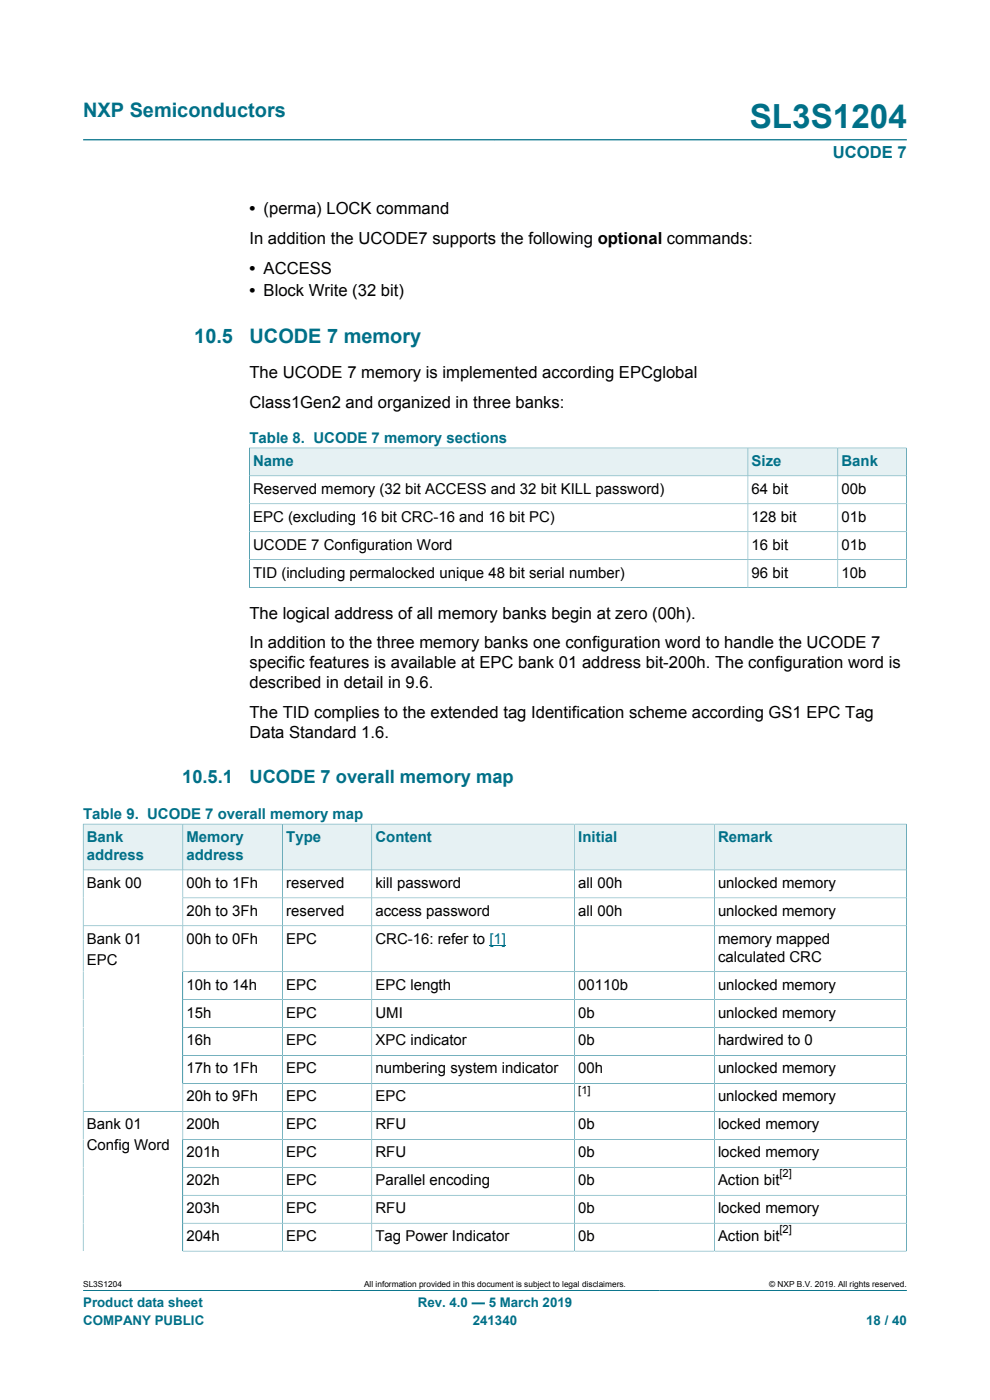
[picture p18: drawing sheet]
<svg xmlns="http://www.w3.org/2000/svg" width="210mm" height="297mm" viewBox="0 0 210 297" stroke-linecap="round" stroke-linejoin="round" font-family="sans-serif">
<defs><g id="words">
<text font-size="7.1" fill="#007088" x="159" y="27.2">SL3S1204</text>
<g font-size="4.2" fill="#007088">
<text x="17.6" y="24.8">NXP Semiconductors</text>
<text x="41.2" y="72.7">10.5</text>
<text x="52.9" y="72.7">UCODE 7 memory</text>
</g>
<g font-size="3.9" fill="#007088">
<text x="38.7" y="166.2">10.5.1</text>
<text x="52.9" y="166.2">UCODE 7 overall memory map</text>
</g>
<text font-size="3.5" fill="#007088" x="176.7" y="33.5">UCODE 7</text>
<g font-size="3.5">
<text x="52.9" y="45.4">• (perma) LOCK command</text>
<text x="52.9" y="51.7">In addition the UCODE7 supports the following optional commands:</text>
<text x="52.9" y="58.1">• ACCESS</text>
<text x="52.9" y="62.8">• Block Write (32 bit)</text>
<text x="52.9" y="80.1">The UCODE 7 memory is implemented according EPCglobal</text>
<text x="52.9" y="86.5">Class1Gen2 and organized in three banks:</text>
<text x="52.9" y="131.2">The logical address of all memory banks begin at zero (00h).</text>
<text x="52.9" y="137.6">In addition to the three memory banks one configuration word to handle the UCODE 7</text>
<text x="52.9" y="141.8">specific features is available at EPC bank 01 address bit-200h. The configuration word is</text>
<text x="52.9" y="146">described in detail in 9.6.</text>
<text x="52.9" y="152.4">The TID complies to the extended tag Identification scheme according GS1 EPC Tag</text>
<text x="52.9" y="156.6">Data Standard 1.6.</text>
</g>
<g font-size="3.2" fill="#007088">
<text x="52.9" y="93.9">Table 8. UCODE 7 memory sections</text>
<text x="53.7" y="98.8">Name</text>
<text x="159.4" y="98.8">Size</text>
<text x="178.5" y="98.8">Bank</text>
<text x="17.6" y="173.7">Table 9. UCODE 7 overall memory map</text>
<text x="18.4" y="178.6">Bank</text>
<text x="39.6" y="178.6">Memory</text>
<text x="60.7" y="178.6">Type</text>
<text x="79.6" y="178.6">Content</text>
<text x="122.7" y="178.6">Initial</text>
<text x="152.3" y="178.6">Remark</text>
<text x="18.4" y="182.4">address</text>
<text x="39.6" y="182.4">address</text>
</g>
<g font-size="3.2">
<text x="53.7" y="104.7">Reserved memory (32 bit ACCESS and 32 bit KILL password)</text>
<text x="159.4" y="104.7">64 bit</text>
<text x="178.5" y="104.7">00b</text>
<text x="53.7" y="110.7">EPC (excluding 16 bit CRC-16 and 16 bit PC)</text>
<text x="159.4" y="110.7">128 bit</text>
<text x="178.5" y="110.7">01b</text>
<text x="53.7" y="116.6">UCODE 7 Configuration Word</text>
<text x="159.4" y="116.6">16 bit</text>
<text x="178.5" y="116.6">01b</text>
<text x="53.7" y="122.5">TID (including permalocked unique 48 bit serial number)</text>
<text x="159.4" y="122.5">96 bit</text>
<text x="178.5" y="122.5">10b</text>
<text x="18.4" y="188.3">Bank 00</text>
<text x="39.6" y="188.3">00h to 1Fh</text>
<text x="60.7" y="188.3">reserved</text>
<text x="79.6" y="188.3">kill password</text>
<text x="122.7" y="188.3">all 00h</text>
<text x="152.3" y="188.3">unlocked memory</text>
<text x="39.6" y="194.3">20h to 3Fh</text>
<text x="60.7" y="194.3">reserved</text>
<text x="79.6" y="194.3">access password</text>
<text x="122.7" y="194.3">all 00h</text>
<text x="152.3" y="194.3">unlocked memory</text>
<text x="18.4" y="200.2">Bank 01</text>
<text x="39.6" y="200.2">00h to 0Fh</text>
<text x="60.7" y="200.2">EPC</text>
<text x="79.6" y="200.2">CRC-16: refer to [1]</text>
<text x="152.3" y="200.2">memory mapped</text>
<text x="18.4" y="204.6">EPC</text>
<text x="39.6" y="209.9">10h to 14h</text>
<text x="60.7" y="209.9">EPC</text>
<text x="79.6" y="209.9">EPC length</text>
<text x="122.7" y="209.9">00110b</text>
<text x="152.3" y="204">calculated CRC</text>
<text x="152.3" y="209.9">unlocked memory</text>
<text x="39.6" y="215.9">15h</text>
<text x="60.7" y="215.9">EPC</text>
<text x="79.6" y="215.9">UMI</text>
<text x="122.7" y="215.9">0b</text>
<text x="152.3" y="215.9">unlocked memory</text>
<text x="39.6" y="221.8">16h</text>
<text x="60.7" y="221.8">EPC</text>
<text x="79.6" y="221.8">XPC indicator</text>
<text x="122.7" y="221.8">0b</text>
<text x="152.3" y="221.8">hardwired to 0</text>
<text x="39.6" y="227.7">17h to 1Fh</text>
<text x="60.7" y="227.7">EPC</text>
<text x="79.6" y="227.7">numbering system indicator</text>
<text x="122.7" y="227.7">00h</text>
<text x="152.3" y="227.7">unlocked memory</text>
<text x="39.6" y="233.6">20h to 9Fh</text>
<text x="60.7" y="233.6">EPC</text>
<text x="79.6" y="233.6">EPC</text>
<text x="152.3" y="233.6">unlocked memory</text>
<text x="18.4" y="239.6">Bank 01</text>
<text x="39.6" y="239.6">200h</text>
<text x="60.7" y="239.6">EPC</text>
<text x="79.6" y="239.6">RFU</text>
<text x="122.7" y="239.6">0b</text>
<text x="152.3" y="239.6">locked memory</text>
<text x="18.4" y="244">Config Word</text>
<text x="39.6" y="245.5">201h</text>
<text x="60.7" y="245.5">EPC</text>
<text x="79.6" y="245.5">RFU</text>
<text x="122.7" y="245.5">0b</text>
<text x="152.3" y="245.5">locked memory</text>
<text x="39.6" y="251.4">202h</text>
<text x="60.7" y="251.4">EPC</text>
<text x="79.6" y="251.4">Parallel encoding</text>
<text x="122.7" y="251.4">0b</text>
<text x="152.3" y="251.4">Action bit</text>
<text x="39.6" y="257.3">203h</text>
<text x="60.7" y="257.3">EPC</text>
<text x="79.6" y="257.3">RFU</text>
<text x="122.7" y="257.3">0b</text>
<text x="152.3" y="257.3">locked memory</text>
<text x="39.6" y="263.3">204h</text>
<text x="60.7" y="263.3">EPC</text>
<text x="79.6" y="263.3">Tag Power Indicator</text>
<text x="122.7" y="263.3">0b</text>
<text x="152.3" y="263.3">Action bit</text>
</g>
<g font-size="2.8" fill="#007088">
<text x="17.6" y="277.3">Product data sheet</text>
<text x="17.6" y="281">COMPANY PUBLIC</text>
<text x="88.6" y="277.3">Rev. 4.0 — 5 March 2019</text>
<text x="100.3" y="281">241340</text>
<text x="183.7" y="281">18 / 40</text>
</g>
<g font-size="2.4">
<text x="122.7" y="232">[1]</text>
<text x="165.4" y="249.8">[2]</text>
<text x="165.4" y="261.6">[2]</text>
</g>
<g font-size="1.8">
<text x="17.6" y="273.1">SL3S1204</text>
<text x="77.2" y="273.1">All information provided in this document is subject to legal disclaimers.</text>
<text x="163.2" y="273.1">© NXP B.V. 2019. All rights reserved.</text>
</g>
</g></defs>
<path d="M17.6 29.7h174.8M17.6 273.8h174.8" fill="none" stroke="#007088" stroke-width=".21"/>
<path d="M53 95.1h105.6v5.8h-105.6z" fill="#e6f1f3"/>
<path d="M52.9 95v6h105.8v-6h-105.9" fill="none" stroke="#007088" stroke-width=".21"/>
<path d="M158.7 95.1h19v5.8h-19z" fill="#e6f1f3"/>
<path d="M158.7 95h19v6h-19z" fill="none" stroke="#007088" stroke-width=".21"/>
<path d="M177.8 95.1h14.4v5.8h-14.4z" fill="#e6f1f3"/>
<path d="M192.3 95v29.7M192.3 95h-14.6v29.7M52.9 106.9h139.4M52.9 112.8h139.4M52.9 118.7h139.4M158.7 101v23.7M192.3 101h-139.4v23.7M52.8 124.7h139.5" fill="none" stroke="#007088" stroke-width=".21"/>
<path d="M17.7 174.9h21v9.6h-21z" fill="#e6f1f3"/>
<path d="M17.6 174.7v9.9h21.2v-9.8h-21.2" fill="none" stroke="#007088" stroke-width=".21"/>
<path d="M38.9 174.9h21v9.6h-21z" fill="#e6f1f3"/>
<path d="M38.8 174.8h21.1v9.8h-21.1z" fill="none" stroke="#007088" stroke-width=".21"/>
<path d="M60 174.9h18.8v9.6h-18.8z" fill="#e6f1f3"/>
<path d="M59.9 174.8h19v9.8h-19z" fill="none" stroke="#007088" stroke-width=".21"/>
<path d="M78.9 174.9h42.9v9.6h-42.9z" fill="#e6f1f3"/>
<path d="M78.9 174.8h43v9.8h-43z" fill="none" stroke="#007088" stroke-width=".21"/>
<path d="M122 174.9h29.5v9.6h-29.5z" fill="#e6f1f3"/>
<path d="M121.9 174.8h29.6v9.8h-29.6z" fill="none" stroke="#007088" stroke-width=".21"/>
<path d="M151.6 174.9h40.6v9.6h-40.6z" fill="#e6f1f3"/>
<g fill="none" stroke="#007088" stroke-width=".21">
<path d="M192.3 174.7v90.8M192.3 174.8h-40.8v90.6M38.8 184.6v80.8h153.5M38.8 190.5h153.5M59.9 184.6v80.8M78.9 184.6v80.8M121.9 184.6v80.8M192.3 184.6h-174.7v80.8M192.3 196.4h-174.7M38.8 206.1h153.5M38.8 212.1h153.5M38.8 218h153.5"/>
<path d="M17.6 235.8h174.7M38.8 223.9h153.5M38.8 229.9h153.5M38.8 241.7h153.5M38.8 247.6h153.5M38.8 253.6h153.5M38.8 259.5h153.5"/>
</g>
<path d="M103.8 200.5h3.5" fill="none" stroke="#00f" stroke-width=".21"/>
<use href="#words"/>
</svg>
